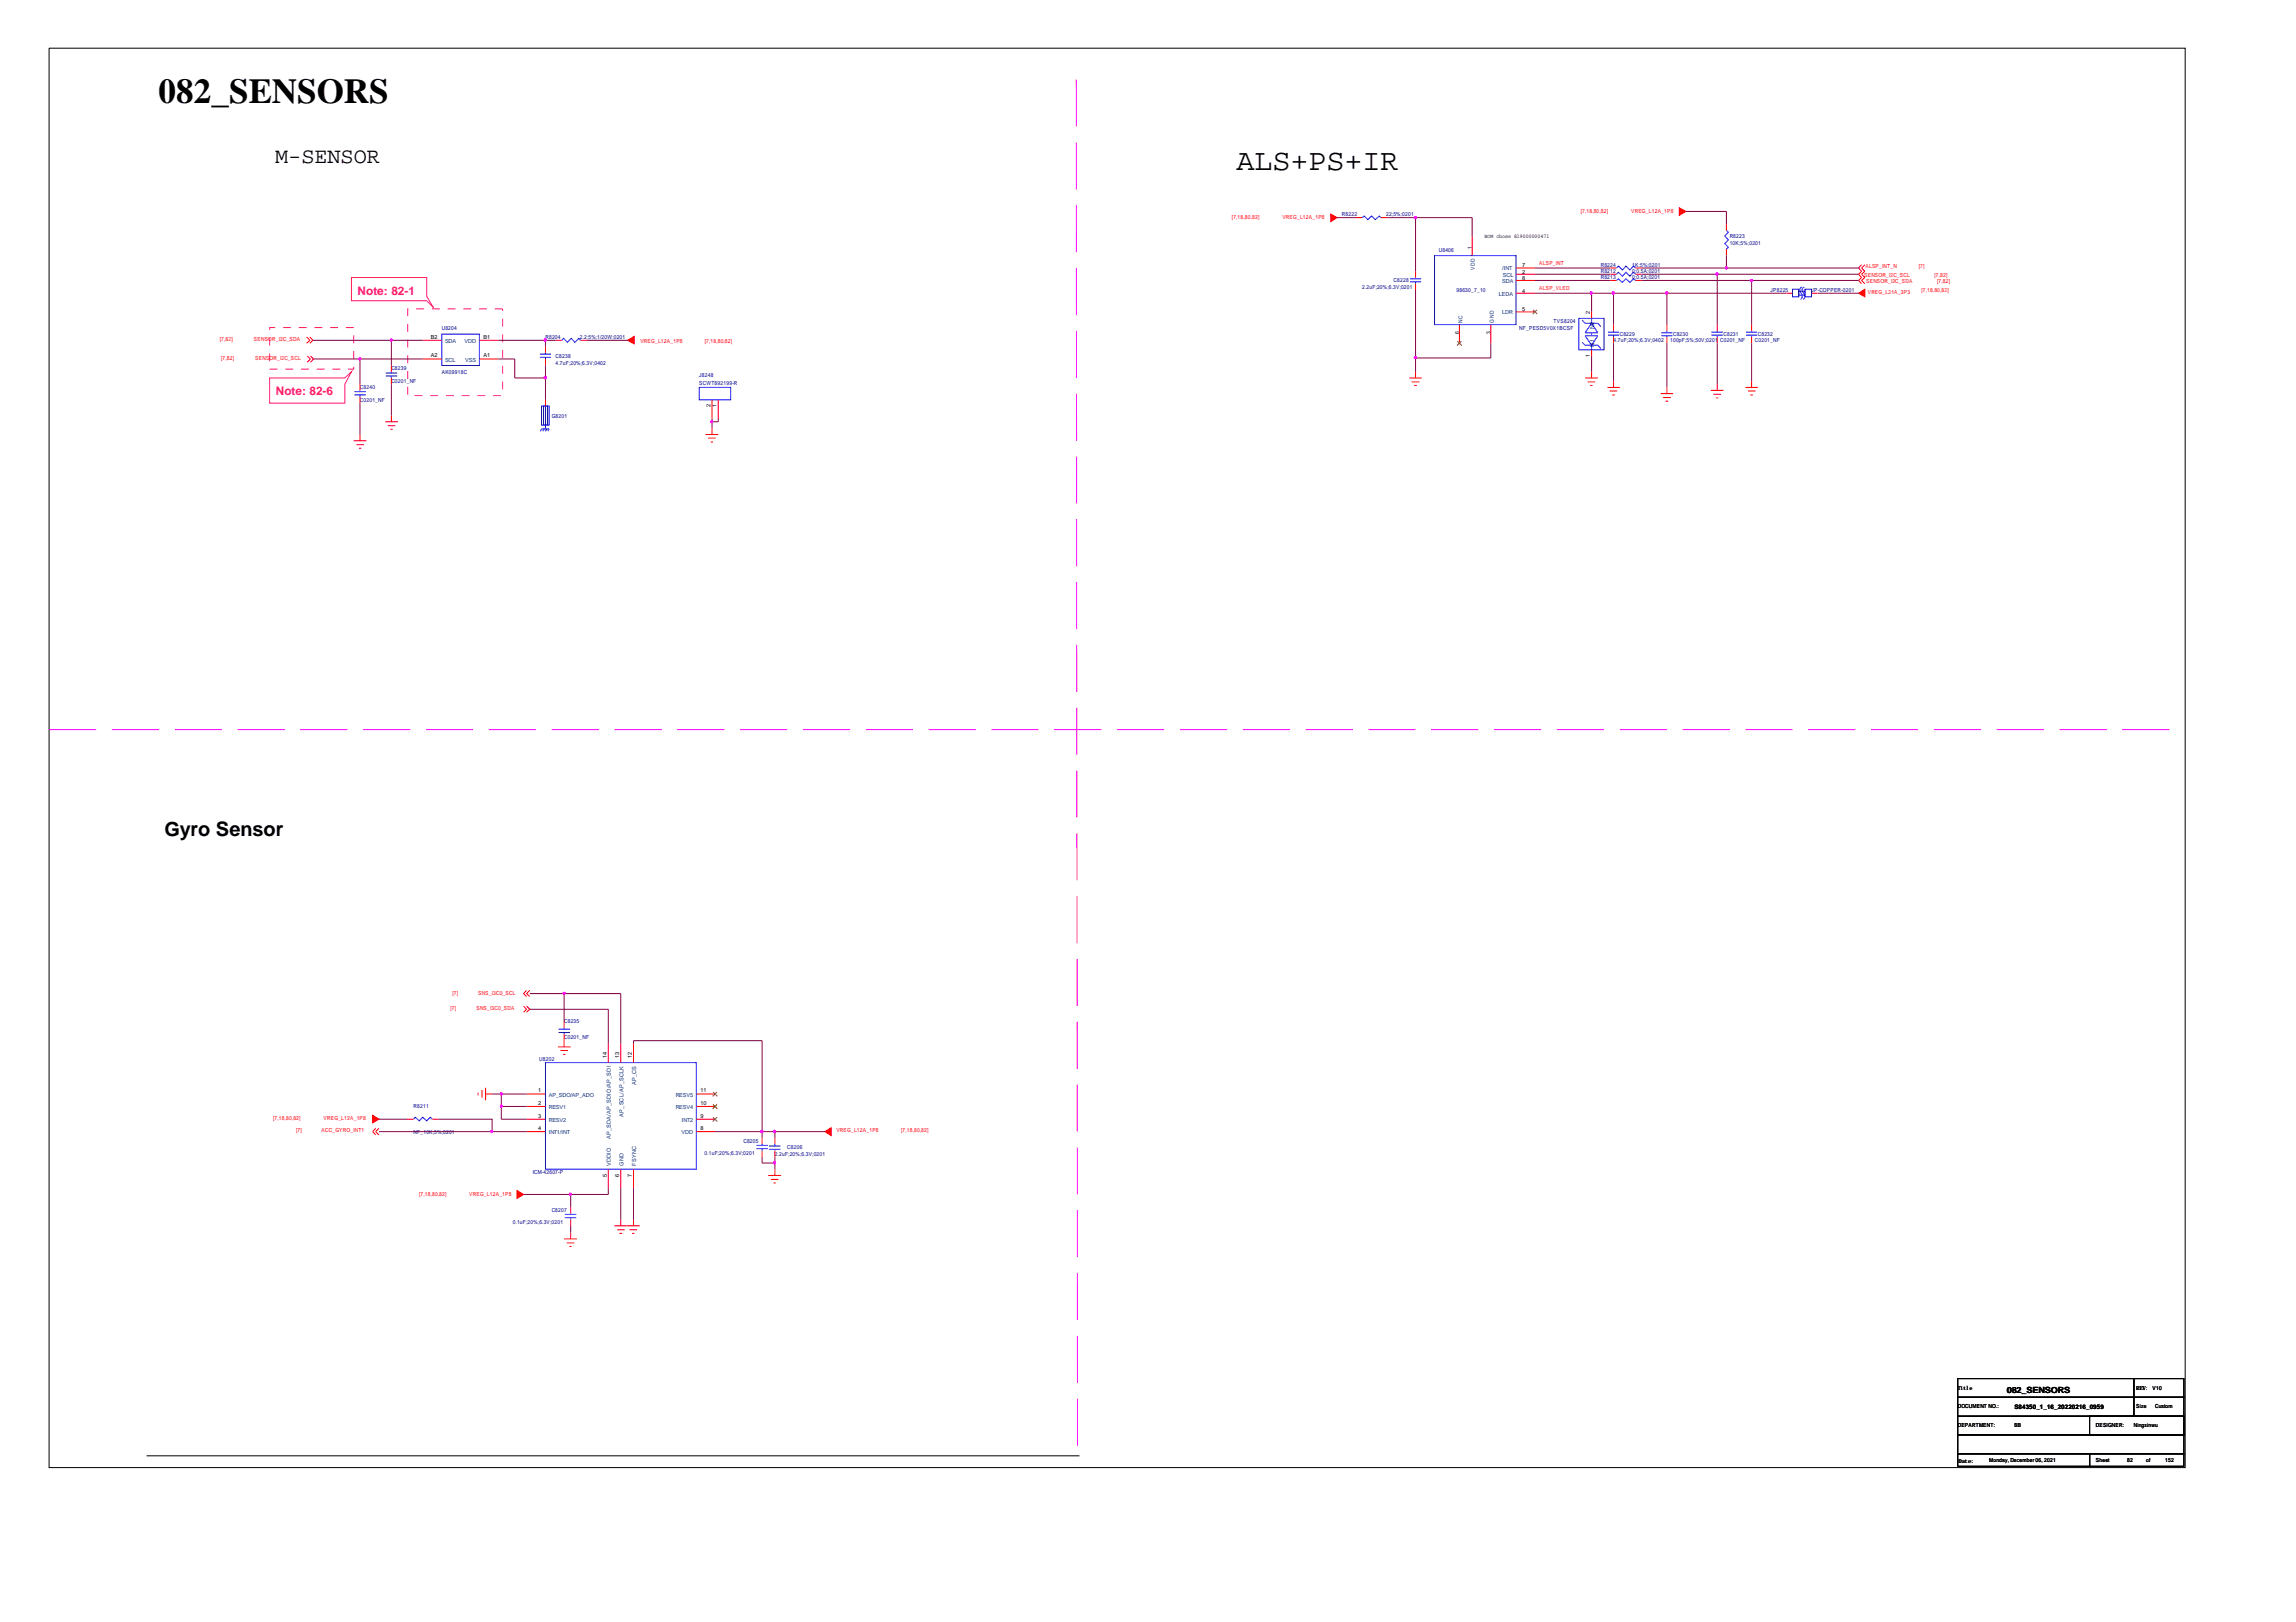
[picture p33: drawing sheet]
<svg xmlns="http://www.w3.org/2000/svg" width="297mm" height="210mm" viewBox="0 0 297 210" stroke-linecap="round" stroke-linejoin="round" font-family="sans-serif">
<defs><g id="words">
<text font-size="4.5" x="20.5" y="13.3">082_SENSORS</text>
<text font-size="3.9" x="160" y="22">ALS+PS+IR</text>
<text font-size="2.8" x="35.6" y="21.1">M-SENSOR</text>
<text font-size="2.6" x="21.3" y="108.2">Gyro Sensor</text>
<g font-size="1.5" fill="#ff0080">
<text x="46.3" y="38.2">Note: 82-1</text>
<text x="35.7" y="51.2">Note: 82-6</text>
</g>
<text font-size="1.1" x="259.6" y="180.2">082_SENSORS</text>
<text font-size=".8" x="260.6" y="182.4">S84350_1_16_20220216_0959</text>
<g font-size=".7" fill="#f00">
<text x="159.4" y="28.3">[7,18,80,82]</text>
<text x="165.9" y="28.3">VREG_L12A_1P8</text>
<text x="204.5" y="27.5">[7,18,80,82]</text>
<text x="211" y="27.5">VREG_L12A_1P8</text>
<text x="199.1" y="34.3">ALSP_INT</text>
<text x="241.2" y="35.8">SENSOR_I2C_SCL</text>
<text x="241.3" y="34.7">ALSP_INT_N</text>
<text x="248.2" y="34.7">[7]</text>
<text x="250.3" y="35.8">[7,82]</text>
<text x="199.1" y="37.6">ALSP_VLED</text>
<text x="241.4" y="36.6">SENSOR_I2C_SDA</text>
<text x="241.6" y="38">VREG_L21A_3P3</text>
<text x="248.6" y="37.8">[7,18,80,82]</text>
<text x="250.6" y="36.6">[7,82]</text>
<text x="28.4" y="44.2">[7,82]</text>
<text x="28.6" y="46.6">[7,82]</text>
<text x="32.9" y="44.2">SENSOR_I2C_SDA</text>
<text x="33" y="46.6">SENS</text>
<text x="34.9" y="46.6">OR_I2C_SCL</text>
<text x="82.8" y="44.3">VREG_L12A_1P8</text>
<text x="91.2" y="44.3">[7,18,80,82]</text>
<text x="58.3" y="130.7">[7]</text>
<text x="58.5" y="128.8">[7]</text>
<text x="61.6" y="130.7">SNS_I3C0_SDA</text>
<text x="61.8" y="128.8">SNS_I3C0_SCL</text>
<text x="35.3" y="144.9">[7,18,80,82]</text>
<text x="38.3" y="146.5">[7]</text>
<text x="41.6" y="146.5">ACC_GYRO_INT1</text>
<text x="41.9" y="144.9">VREG_L12A_1P8</text>
<text x="108.2" y="146.5">VREG_L12A_1P8</text>
<text x="116.6" y="146.5">[7,18,80,82]</text>
<text x="54.2" y="154.8">[7,18,80,82]</text>
<text x="60.7" y="154.8">VREG_L12A_1P8</text>
</g>
<g font-size=".7" fill="#000080">
<text x="173.6" y="28">R8222</text>
<text x="179.3" y="28">22;5%;0201</text>
<text x="186.1" y="32.6">U8406</text>
<text x="207.1" y="35.3">R8212</text>
<text x="207.1" y="34.5">R8224</text>
<text x="211.2" y="35.3">0;0.5A;0201</text>
<text x="211.2" y="34.5">1K;5%;0201</text>
<text x="223.8" y="30.8">R8223</text>
<text x="223.8" y="31.7">10K;5%;0201</text>
<text x="176.2" y="37.4">2.2uF;20%;6.3V;0201</text>
<text x="180.3" y="36.5">C8228</text>
<text x="188.4" y="37.8">98630_7_10</text>
<text x="201" y="41.8">TVS8204</text>
<text x="207.1" y="36.1">R8213</text>
<text x="211.2" y="36.1">0;0.5A;0201</text>
<text x="229.1" y="37.8">JP8225</text>
<text x="234.4" y="37.8">JP-COPPER-0201</text>
<text x="50.6" y="47.9">C8239</text>
<text x="57.1" y="42.6">U8204</text>
<text x="70.6" y="43.9">R8204</text>
<text x="71.9" y="46.3">C8238</text>
<text x="71.9" y="47.3">4.7uF;20%;6.3V;0402</text>
<text x="75" y="43.9">2.2;5%;1/20W;0201</text>
<text x="196.6" y="42.6">NF_PESD5V0X1BCSF</text>
<text x="208.7" y="44.3">4.7uF;20%;6.3V;0402</text>
<text x="209.5" y="43.4">C8229</text>
<text x="216.1" y="44.3">100pF;5%;50V;0201 C0201_NF</text>
<text x="216.5" y="43.4">C8230</text>
<text x="223" y="43.4">C8231</text>
<text x="227" y="44.3">C0201_NF</text>
<text x="227.4" y="43.4">C8232</text>
<text x="46.6" y="50.3">C8240</text>
<text x="46.6" y="52">C0201_NF</text>
<text x="50.6" y="49.5">C0201_NF</text>
<text x="57.1" y="48.4">AK09918C</text>
<text x="90.5" y="48.8">J8248</text>
<text x="90.5" y="49.8">SCWT892199-R</text>
<text x="71.4" y="54">G8201</text>
<text x="69.8" y="137.3">U8202</text>
<text x="73" y="132.4">C8235</text>
<text x="73" y="134.5">C0201_NF</text>
<text x="53.5" y="143.4">R8211</text>
<text x="53.5" y="146.7">NF_10K;5%;0201</text>
<text x="91.1" y="149.5">0.1uF;20%;6.3V;0201</text>
<text x="96.2" y="147.9">C8205</text>
<text x="100.2" y="149.5">2.2uF;20%;6.3V;0201</text>
<text x="101.9" y="148.7">C8206</text>
<text x="68.9" y="151.9">ICM-42607-P</text>
<text x="66.3" y="158.4">0.1uF;20%;6.3V;0201</text>
<text x="71.4" y="156.8">C8207</text>
</g>
<g font-size=".7">
<text x="190.4" y="32.2" transform="rotate(-90 190.4 32.2)">1</text>
<text x="192.1" y="30.8">BOM chose 819000000471</text>
<text x="196.9" y="35.4">2</text>
<text x="196.9" y="34.6">7</text>
<text x="196.9" y="37.9">4</text>
<text x="196.9" y="40.3">5</text>
<text x="196.9" y="36.2">8</text>
<text x="205.7" y="40.7" transform="rotate(-90 205.7 40.7)">2</text>
<text x="55.8" y="46.2">A2</text>
<text x="55.8" y="43.8">B2</text>
<text x="62.6" y="46.2">A1</text>
<text x="62.6" y="43.8">B1</text>
<text x="188.8" y="43.2" transform="rotate(-90 188.8 43.2)">6</text>
<text x="192.8" y="43.2" transform="rotate(-90 192.8 43.2)">3</text>
<text x="205.7" y="46.2" transform="rotate(-90 205.7 46.2)">1</text>
<text x="91.9" y="52.7" transform="rotate(-90 91.9 52.7)">2</text>
<text x="92.7" y="52.7" transform="rotate(-90 92.7 52.7)">1</text>
<text x="78.5" y="137" transform="rotate(-90 78.5 137)">14</text>
<text x="80.1" y="137" transform="rotate(-90 80.1 137)">13</text>
<text x="81.7" y="137" transform="rotate(-90 81.7 137)">12</text>
<text x="69.6" y="141.4">1</text>
<text x="69.6" y="143">2</text>
<text x="90.6" y="143">10</text>
<text x="90.6" y="141.4">11</text>
<text x="69.6" y="144.6">3</text>
<text x="69.6" y="146.2">4</text>
<text x="90.6" y="146.2">8</text>
<text x="90.6" y="144.6">9</text>
<text x="78.5" y="152.3" transform="rotate(-90 78.5 152.3)">5</text>
<text x="80.1" y="152.3" transform="rotate(-90 80.1 152.3)">6</text>
<text x="81.7" y="152.3" transform="rotate(-90 81.7 152.3)">7</text>
<text x="253.3" y="179.9">Title</text>
<text x="276.4" y="179.9">REV: V10</text>
<text x="253.3" y="182.3">DOCUMENT NO.:</text>
<text x="253.3" y="184.7">DEPARTMENT:</text>
<text x="260.6" y="184.7">BB</text>
<text x="271.1" y="184.7">DESIGNER:</text>
<text x="276.1" y="184.7">Ningxinwu</text>
<text x="276.4" y="182.3">Size</text>
<text x="278.8" y="182.3">Custom</text>
<text x="253.4" y="189.3">Date:</text>
<text x="257.3" y="189.2">Monday, December 06, 2021</text>
<text x="271.1" y="189.2">Sheet</text>
<text x="275.2" y="189.2">82</text>
<text x="277.7" y="189.2">of</text>
<text x="280.1" y="189.2">152</text>
</g>
<g font-size=".7" fill="#004080">
<text x="190.8" y="34.9" transform="rotate(-90 190.8 34.9)">VDD</text>
<text x="194.4" y="35">/INT</text>
<text x="194.4" y="35.8">SCL</text>
<text x="189.2" y="41.8" transform="rotate(-90 189.2 41.8)">NC</text>
<text x="193.3" y="41.8" transform="rotate(-90 193.3 41.8)">GND</text>
<text x="193.9" y="38.2">LEDA</text>
<text x="194.4" y="40.7">LDR</text>
<text x="194.4" y="36.6">SDA</text>
<text x="57.6" y="46.8">SCL</text>
<text x="57.6" y="44.4">SDA</text>
<text x="60.1" y="44.4">VDD</text>
<text x="60.2" y="46.8">VSS</text>
<text x="206.2" y="44.8" transform="rotate(-90 206.2 44.8)">N1</text>
<text x="206.2" y="42.6" transform="rotate(-90 206.2 42.6)">N2</text>
<text x="71" y="141.9">AP_SDO/AP_ADO</text>
<text x="71" y="143.5">RESV1</text>
<text x="82.3" y="140.4" transform="rotate(-90 82.3 140.4)">AP_CS</text>
<text x="87.4" y="143.5">RESV4</text>
<text x="87.4" y="141.9">RESV5</text>
<text x="71" y="145.2">RESV2</text>
<text x="71" y="146.8">INT1/INT</text>
<text x="79" y="147.4" transform="rotate(-90 79 147.4)">AP_SDA/AP_SDIO/AP_SDI</text>
<text x="80.6" y="144.5" transform="rotate(-90 80.6 144.5)">AP_SCL/AP_SCLK</text>
<text x="88.2" y="146.8">VDD</text>
<text x="88.2" y="145.2">INT2</text>
<text x="79" y="150.9" transform="rotate(-90 79 150.9)">VDDIO</text>
<text x="80.6" y="150.9" transform="rotate(-90 80.6 150.9)">GND</text>
<text x="82.3" y="150.9" transform="rotate(-90 82.3 150.9)">FSYNC</text>
</g>
</g></defs>
<path d="M6.3 6.2h276.4v183.7h-276.4zM253.3 178.4h22.8v2.4h-22.8zM276.1 178.4h6.4v2.4h-6.4zM19 188.4h120.7M253.3 180.8h22.8v2.5h-22.8zM253.3 188.1h17v1.7h-17zM253.3 185.7h29.2v2.4h-29.2zM253.3 183.3h29.2v2.4h-29.2zM270.3 188.1h12.2v1.7h-12.2zM270.3 183.3h12.2v2.4h-12.2zM276.1 180.8h6.4v2.5h-6.4z" fill="none" stroke="#000" stroke-width=".13"/>
<path d="M139.2 10.3l.2 178.6M6.3 94.4h276.4" fill="none" stroke="#f0f" stroke-width=".13" stroke-dasharray="6.1 2" stroke-linecap="butt"/>
<path d="M45.5 35.9h9.7v2.4l.9 1.5-.9-.9h-9.7zM34.9 48.9h9.7l.9-.8-.9 1.6v2.5h-9.7z" fill="none" stroke="#ff0080" stroke-width=".13"/>
<path d="M52.7 40h12.3v11.2h-12.3zM34.9 42.4h10.9v5.4h-10.9z" fill="none" stroke="#ff0080" stroke-width=".13" stroke-dasharray="1 1 1 1 1 1 1 1" stroke-linecap="butt"/>
<g fill="none" stroke="#f00" stroke-width=".13">
<path d="M175.4 28.2h.8M178.6 28.2h.9M183.1 35.1v.8M183.1 36.7v.8M190.5 30.6v2.5M196.1 35.5h2.5M196.1 37.9h2.5M196.1 34.7h2.5M196.1 36.3h2.5M208.3 35.5h.8M208.3 34.7h.8M208.3 36.3h.8"/>
<path d="M211.6 35.5h.8M211.6 34.7h.8M211.6 36.3h.8M223.4 29v.8M223.4 32.2v.9M231.1 37.9h.8M234.4 37.9h.8M240.8 34.3l-.3 .4 .3 .4-.3 .4 .3 .4-.3 .4 .3 .4M241.3 34.3l-.5 .4 .5 .4-.5 .4 .5 .4-.5 .4 .5 .4M39.7 43.6l.4 .4-.4 .4M39.8 46.1l.4 .4-.4 .4M40.1 43.6l.4 .4-.4 .4"/>
<path d="M40.2 46.1l.4 .4-.4 .4M45.8 57h1.6M46.1 57.5h1M46.4 58h.3M46.6 49.7v.8M46.6 51.4v.8M46.6 56.2v.8M49.8 54.6h1.7M50.2 55.1h.9M50.5 55.6h.3M50.6 47.3v.8M50.6 48.9v.8"/>
<path d="M50.6 53.8v.8M54.7 46.5h2.4M54.7 44h2.4M62 46.5h2.5M62 44h2.5M70.6 44.8v.8M70.6 46.5v.8M70.6 51.7v.8M71.9 44h.8M75.1 44h.8M91.3 56.2h1.6M91.6 56.7h1"/>
<path d="M91.9 57.2h.3M92.1 51.7v2.5M92.1 55.4v.8M92.9 51.7v2.5M182.3 48.9h1.6M182.6 49.4h1M183 49.9h.3M183.1 48.1v.8M188.8 42v2.4M192.9 42v2.4M196.1 40.4h2.5M205.1 48.9h1.6"/>
<path d="M205.4 49.4h1M205.7 49.9h.3M205.9 40.4v.8M205.9 45.3v.8M205.9 48.1v.8M207.9 50.1h1.7M208.2 50.6h1M208.6 51.1h.3M208.7 42v.8M208.7 43.6v.8M208.7 49.3v.8M214.8 50.9h1.7"/>
<path d="M215.1 51.4h1.1M215.5 51.9h.3M215.6 42v.8M215.6 43.6v.8M215.6 50.1v.8M221.3 50.5h1.7M221.7 51h.9M222 51.5h.3M222.2 42v.8M222.2 43.6v.8M222.2 49.7v.8M225.8 50.1h1.6"/>
<path d="M226.1 50.6h1M226.4 51.1h.4M226.6 42v.8M226.6 43.6v.8M226.6 49.3v.8M67.7 130.2l.4 .4-.4 .4M68.1 130.2l.4 .4-.4 .4M68.1 128.2l-.4 .4 .4 .4M68.5 128.2l-.4 .4 .4 .4M72.2 135.5h1.6M72.5 135.9h1M72.9 136.5h.3"/>
<path d="M73 132.2v.8M73 133.8v1.7M78.7 135.1v2.4M80.3 135.1v2.4M82 135.1v2.4M48.6 146l-.4 .4 .4 .5M49 146l-.4 .4 .4 .5M52.7 144.8h.8M55.9 144.8h.8M61.8 141.4v.3M62.4 141.1v.9M62.8 141.6h.9"/>
<path d="M62.8 140.8v1.6M68.1 141.6h2.5M68.1 144.8h2.5M68.1 143.2h2.5M68.1 146.4h2.5M73.8 156.2v.8M73.8 157.8v.8M73.8 159.5v.8M78.7 151.3v2.5M79.5 158.6h3.3M79.8 159.1h1M80.1 159.6h.4"/>
<path d="M80.3 151.3v2.5M80.3 157.8v.8M81.4 159.1h1M81.8 159.6h.3M82 151.3v2.5M82 157.8v.8M90.1 141.6h2.4M90.1 144.8h2.4M90.1 143.2h2.4M90.1 146.4h2.4M98.6 147.2v.9M98.6 148.9v.8"/>
<path d="M99.4 152.1h1.6M99.7 152.6h1M100.1 153.1h.3M100.2 147.2v.9M100.2 148.9v.8M100.2 151.3v.8M73 160.3h1.6M73.3 160.8h1M73.7 161.3h.3"/>
</g>
<g fill="#f00" stroke="#f00" stroke-width=".13">
<path d="M217.3 26.9l.8 .5-.8 .5z" fill-rule="evenodd"/>
<path d="M172.2 27.7l.8 .5-.8 .5z" fill-rule="evenodd"/>
<path d="M81.2 44l.8-.5v1z" fill-rule="evenodd"/>
<path d="M106.7 146.4l.8-.5v1.1z" fill-rule="evenodd"/>
<path d="M66.9 154.1l.8 .5-.8 .5z" fill-rule="evenodd"/>
<path d="M48.2 144.3l.8 .5-.8 .5z" fill-rule="evenodd"/>
<path d="M240.5 37.9l.8-.5v1z" fill-rule="evenodd"/>
</g>
<g fill="none" stroke="#00f" stroke-width=".13">
<path d="M176.2 28.2l.3-.2 .5 .4 .5-.4 .4 .4 .5-.4 .2 .2M182.4 36.5h1.5M182.4 36.1h1.5M183.1 35.9v.2M183.1 36.5v.2M185.6 33.1h10.5v8.9h-10.5zM209.1 35.5l.3-.3 .5 .5 .5-.5 .5 .5 .4-.5 .3 .3M209.1 36.3l.3-.2 .5 .4 .5-.4 .5 .4 .4-.4 .3 .2M209.1 34.7l.3-.3 .5 .5 .5-.5 .5 .5 .4-.5 .3 .3M223.4 29.8l.2 .3-.5 .4 .5 .5-.5 .5 .5 .5-.2 .2M231.9 37.4h.8v1h-.8zM232.7 37.7h.8v.5h-.8z"/>
<path d="M232.7 37.4v.3M232.7 38.2v.2M233.1 37.1l-.2 .3v.2a.83 .83 0 0 1 .1 1.1M233.4 37.1l-.2 .3v.2a.82 .82 0 0 1 .1 1.1M233.5 37.4h.9v1h-.9zM233.5 37.4v.3M233.5 38.2v.2M45.8 51.1h1.5M45.8 50.7h1.5M46.6 50.5v.2M46.6 51.1v.3M49.9 48.7h1.5"/>
<path d="M49.9 48.3h1.5M50.6 48.1v.2M50.6 48.7v.2M57.1 43.2h4.9v4.1h-4.9zM69.8 46.2h1.5M69.8 45.8h1.5M69.9 55.8l.2-.3h.9l-.1 .3M70.1 52.5h.9v2.5h-.9zM70.3 52.5h.5v2.5h-.5zM70.4 55.5l-.2 .3M70.6 45.6v.2M70.6 46.2v.3"/>
<path d="M70.6 52.5v2.9M70.7 55.5l-.1 .3M72.7 44l.2-.2 .5 .5 .5-.5 .5 .5 .5-.5 .2 .2M90.5 50.1h4v1.6h-4zM204.3 41.2h3.2v4.1h-3.2zM204.7 44.3l.4 .4h1.6l.4 .4M204.7 41.4l.4 .4h1.6l.4 .5M205.9 44.7l.8-1.3h-1.6l.8 1.3v.6M205.9 41.2v.6M205.9 43.1v.3M205.9 41.8l.8 1.3h-1.6zM208 43.4h1.5"/>
<path d="M208 43h1.5M208.7 42.8v.2M208.7 43.4v.2M214.9 43.1h1.5M214.9 43.4h1.5M215.6 42.8v.3M215.6 43.4v.2M221.4 43.4h1.5M221.4 43h1.5M222.2 42.8v.2M222.2 43.4v.2M225.9 43.4h1.4"/>
<path d="M225.9 43h1.4M226.6 42.8v.2M226.6 43.4v.2M70.6 137.5h19.5v13.8h-19.5zM72.3 133.6h1.4M72.3 133.2h1.4M73 133v.2M73 133.6v.2M53.5 144.8l.2-.2 .5 .4 .5-.4 .5 .4 .5-.4 .2 .2M73.1 157.6h1.4M73.1 157.2h1.4M73.8 157v.2"/>
<path d="M73.8 157.6v.2M97.9 148.6h1.4M97.9 148.2h1.4M98.6 148.1v.1M98.6 148.6v.3M99.5 148.3h1.5M99.5 148.7h1.5M100.2 148.1v.2M100.2 148.7v.2"/>
</g>
<path d="M188.6 44.2l.5 .5M189.1 44.2l-.6 .5M198.3 40.1l.6 .6M198.8 40.1l-.5 .6M92.2 144.6l.6 .5M92.2 142.9l.6 .6M92.2 141.3l.6 .6M92.8 144.6l-.6 .5M92.8 142.9l-.6 .6M92.8 141.3l-.6 .6" fill="none" stroke="#804000" stroke-width=".13"/>
<g fill="none" stroke="#800040" stroke-width=".13">
<path d="M173 28.2h2.4M179.5 28.2h11v2.4M183.1 28.2v6.9M183.1 37.5v10.6M198.6 34.7h9.7M198.6 35.5h9.7M198.6 36.3h9.7M198.6 37.9h32.5M205.9 37.9v2.5M208.7 37.9v4.1M212.4 35.5h28.1M212.4 36.3h28.1"/>
<path d="M212.4 34.7h28.1M215.6 37.9v4.1M218.1 27.4h5.3v1.6M222.2 35.5v6.5M223.4 33.1v1.6M226.6 36.3v5.7M235.2 37.9h5.3M40.5 44h10.1M40.6 46.5h14.1M46.6 46.5v3.2M46.6 52.2v4M50.6 49.7v4.1"/>
<path d="M54.7 44h-4.1v3.3M64.5 44h7.4M64.5 46.5h2.1v2.4h4M70.6 44v.8M70.6 47.3v4.4M75.9 44h5.3M92.1 54.2v1.2M92.9 54.2v.4h-.8M192.9 44.4v1.9h-9.8M205.9 46.1v2M208.7 44.4v4.9M215.6 44.4v5.7"/>
<path d="M222.2 44.4v5.3M226.6 44.4v4.9M68.5 130.6h10.2v4.5M68.5 128.6h11.8v6.5M73 128.6v3.6M82 135.1v-.4h16.6v12.5M49 144.8h3.7M49 146.4h19.1M56.7 144.8h7v1.6M63.7 141.6h4.4M64.9 141.6v3.2h3.2M64.9 143.2h3.2"/>
<path d="M73.8 154.6v1.6M73.8 158.6v.9M78.7 153.8v.8h-11M80.3 153.8v4M82 153.8v4M92.5 146.4h14.2M98.6 149.7v.8h1.6M100.2 146.4v.8M100.2 149.7v1.6"/>
</g>
<g fill="#f0f" stroke="#f0f" stroke-width=".13">
<path d="M183 28.1h.2l.1 .1-.2 .1-.1-.1z" fill-rule="evenodd"/>
<path d="M223.3 34.5h.1l.1 .1-.1 .2h-.1z" fill-rule="evenodd"/>
<path d="M183 46.2h.2l.1 .1-.2 .1h-.1z" fill-rule="evenodd"/>
<path d="M205.8 37.8h.1l.1 .1-.1 .2-.1-.1z" fill-rule="evenodd"/>
<path d="M215.5 37.8h.2v.2h-.2z" fill-rule="evenodd"/>
<path d="M208.6 37.8h.2v.2h-.2z" fill-rule="evenodd"/>
<path d="M70.4 43.9h.2v.2h-.2z" fill-rule="evenodd"/>
<path d="M46.5 46.4h.1v.1h-.1z" fill-rule="evenodd"/>
<path d="M70.4 48.8h.2v.2h-.2z" fill-rule="evenodd"/>
<path d="M72.9 128.4h.2v.2h-.2z" fill-rule="evenodd"/>
<path d="M100.1 146.3h.2v.1l-.1 .2-.1-.1z" fill-rule="evenodd"/>
<path d="M100.1 150.4h.2v.1l-.1 .1h-.1z" fill-rule="evenodd"/>
<path d="M73.7 154.4h.2v.1l-.1 .2-.1-.1z" fill-rule="evenodd"/>
<path d="M64.8 141.4h.1l.1 .1-.1 .2h-.1z" fill-rule="evenodd"/>
<path d="M64.8 143h.1l.1 .1-.1 .2h-.1z" fill-rule="evenodd"/>
<path d="M63.5 146.3h.2l.1 .1-.2 .2-.1-.1z" fill-rule="evenodd"/>
<path d="M98.5 146.3h.2v.2h-.2z" fill-rule="evenodd"/>
<path d="M222 35.4h.2l-.1 .2h-.1z" fill-rule="evenodd"/>
<path d="M226.5 36.2h.2v.1l-.1 .1h-.1z" fill-rule="evenodd"/>
<path d="M50.5 43.9h.2l.1 .1-.2 .2-.1-.1z" fill-rule="evenodd"/>
<path d="M92 54.5h.2v.2h-.2z" fill-rule="evenodd"/>
<path d="M183 28.1h.2l.1 .1-.2 .1-.1-.1z" fill-rule="evenodd"/>
<path d="M223.3 34.5h.1l.1 .1-.1 .2h-.1z" fill-rule="evenodd"/>
<path d="M183 46.2h.2l.1 .1-.2 .1h-.1z" fill-rule="evenodd"/>
<path d="M205.8 37.8h.1l.1 .1-.1 .2-.1-.1z" fill-rule="evenodd"/>
<path d="M215.5 37.8h.2v.2h-.2z" fill-rule="evenodd"/>
<path d="M208.6 37.8h.2v.2h-.2z" fill-rule="evenodd"/>
<path d="M70.4 43.9h.2v.2h-.2z" fill-rule="evenodd"/>
<path d="M46.5 46.4h.1v.1h-.1z" fill-rule="evenodd"/>
<path d="M70.4 48.8h.2v.2h-.2z" fill-rule="evenodd"/>
<path d="M72.9 128.4h.2v.2h-.2z" fill-rule="evenodd"/>
<path d="M100.1 146.3h.2v.1l-.1 .2-.1-.1z" fill-rule="evenodd"/>
<path d="M100.1 150.4h.2v.1l-.1 .1h-.1z" fill-rule="evenodd"/>
<path d="M73.7 154.4h.2v.1l-.1 .2-.1-.1z" fill-rule="evenodd"/>
<path d="M64.8 141.4h.1l.1 .1-.1 .2h-.1z" fill-rule="evenodd"/>
<path d="M64.8 143h.1l.1 .1-.1 .2h-.1z" fill-rule="evenodd"/>
<path d="M63.5 146.3h.2l.1 .1-.2 .2-.1-.1z" fill-rule="evenodd"/>
<path d="M98.5 146.3h.2v.2h-.2z" fill-rule="evenodd"/>
<path d="M222 35.4h.2l-.1 .2h-.1z" fill-rule="evenodd"/>
<path d="M226.5 36.2h.2v.1l-.1 .1h-.1z" fill-rule="evenodd"/>
<path d="M50.5 43.9h.2l.1 .1-.2 .2-.1-.1z" fill-rule="evenodd"/>
<path d="M92 54.5h.2v.2h-.2z" fill-rule="evenodd"/>
</g>
<use href="#words"/>
</svg>
